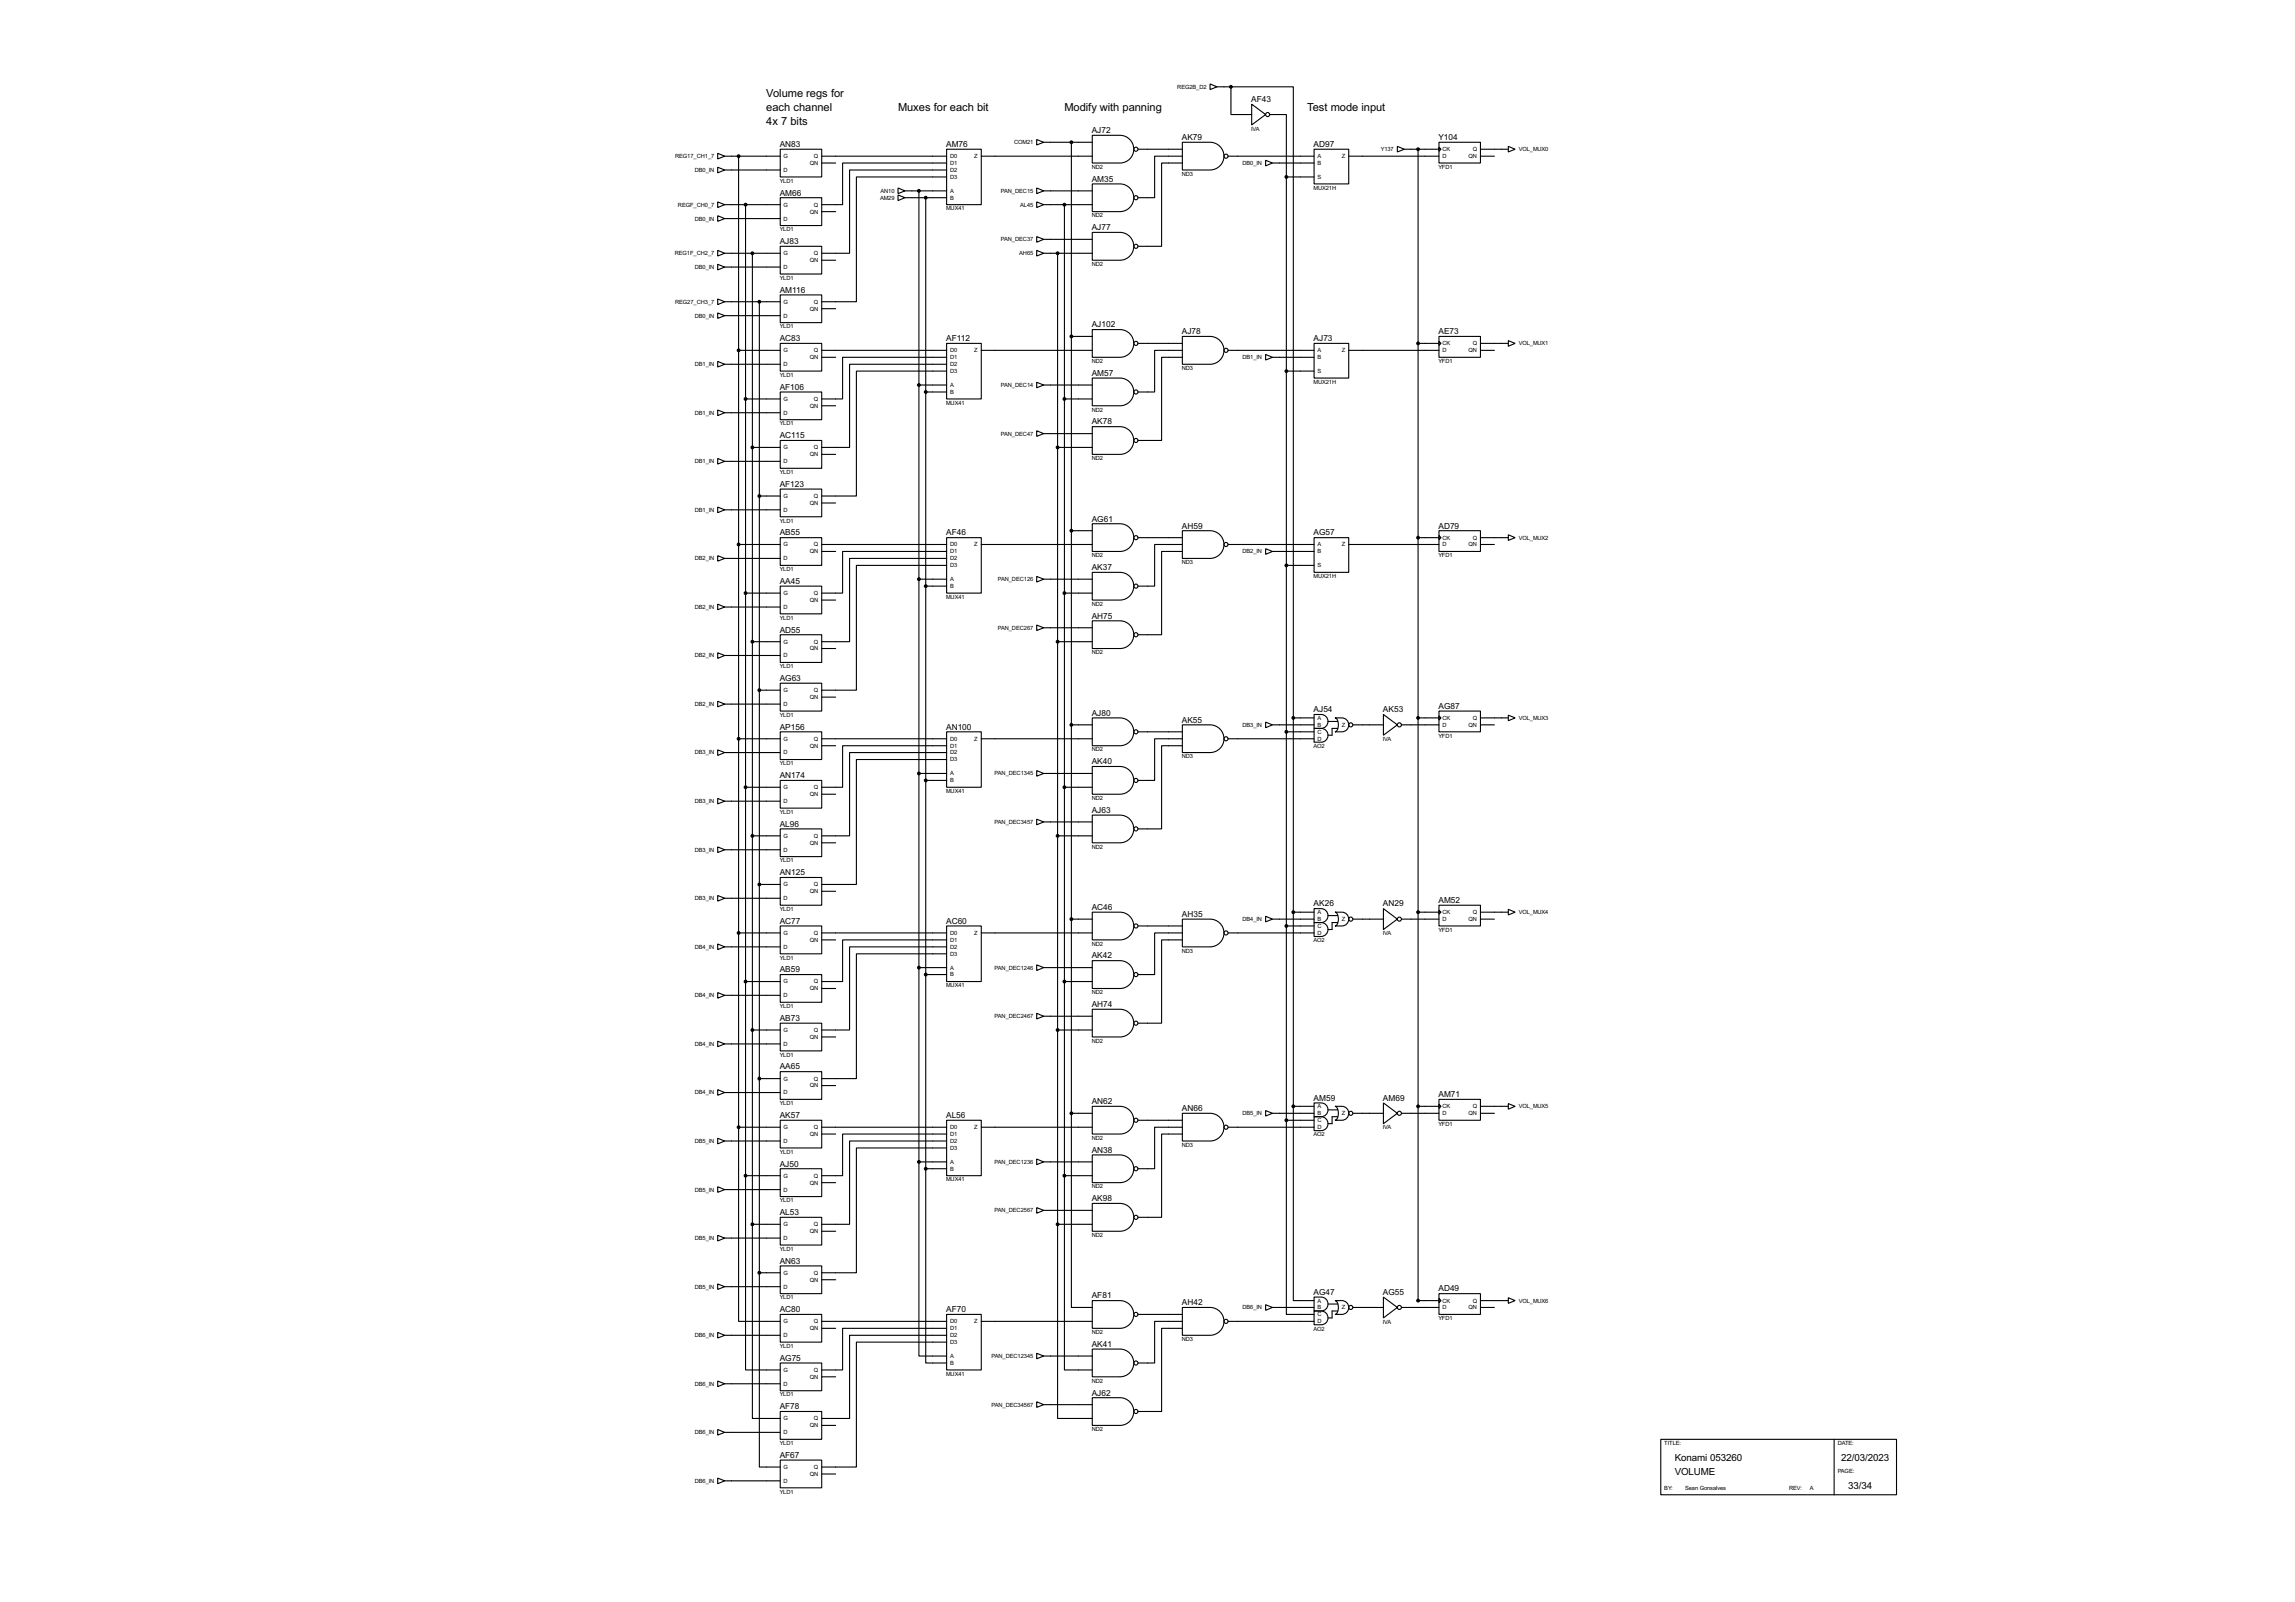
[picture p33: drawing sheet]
<svg xmlns="http://www.w3.org/2000/svg" width="841mm" height="587mm" viewBox="0 0 841 587" stroke-linecap="round" stroke-linejoin="round" font-family="sans-serif">
<defs><g id="words">
<g font-size="4.6">
<text x="280.7" y="35.4">Volume regs for</text>
<text x="280.7" y="40.5">each channel</text>
<text x="329" y="40.5">Muxes for each bit</text>
<text x="389.9" y="40.5">Modify with panning</text>
<text x="478.8" y="40.5">Test mode input</text>
<text x="280.7" y="45.6">4x 7 bits</text>
</g>
<g font-size="4">
<text x="613.5" y="535.2">Konami 053260</text>
<text x="674.4" y="535.2">22/03/2023</text>
<text x="613.5" y="540.3">VOLUME</text>
<text x="677" y="545.4">33/34</text>
</g>
<g font-size="3.4">
<text x="458.3" y="37.4">AF43</text>
<text x="285.6" y="53.8">AN83</text>
<text x="346.6" y="53.8">AM76</text>
<text x="399.9" y="48.7">AJ72</text>
<text x="432.9" y="51.3">AK79</text>
<text x="481.2" y="53.8">AD97</text>
<text x="526.9" y="51.3">Y104</text>
<text x="285.6" y="71.6">AM66</text>
<text x="399.9" y="66.5">AM35</text>
<text x="285.6" y="89.4">AJ83</text>
<text x="399.9" y="84.3">AJ77</text>
<text x="285.6" y="107.2">AM116</text>
<text x="399.9" y="119.9">AJ102</text>
<text x="285.6" y="124.9">AC83</text>
<text x="346.6" y="124.9">AF112</text>
<text x="432.9" y="122.4">AJ78</text>
<text x="481.2" y="124.9">AJ73</text>
<text x="526.9" y="122.4">AE73</text>
<text x="399.9" y="137.6">AM57</text>
<text x="285.6" y="142.8">AF106</text>
<text x="399.9" y="155.5">AK78</text>
<text x="285.6" y="160.5">AC115</text>
<text x="285.6" y="178.3">AF123</text>
<text x="399.9" y="191">AG61</text>
<text x="285.6" y="196.1">AB55</text>
<text x="346.6" y="196.1">AF46</text>
<text x="432.9" y="193.6">AH59</text>
<text x="481.2" y="196.1">AG57</text>
<text x="526.9" y="193.6">AD79</text>
<text x="399.9" y="208.8">AK37</text>
<text x="285.6" y="213.8">AA45</text>
<text x="399.9" y="226.6">AH75</text>
<text x="285.6" y="231.7">AD55</text>
<text x="285.6" y="249.4">AG63</text>
<text x="399.9" y="262.1">AJ80</text>
<text x="481.2" y="260.9">AJ54</text>
<text x="506.6" y="260.9">AK53</text>
<text x="526.9" y="259.6">AG87</text>
<text x="285.6" y="267.2">AP156</text>
<text x="346.6" y="267.2">AN100</text>
<text x="432.9" y="264.7">AK55</text>
<text x="399.9" y="279.9">AK40</text>
<text x="285.6" y="285">AN174</text>
<text x="399.9" y="297.7">AJ63</text>
<text x="285.6" y="302.8">AL96</text>
<text x="285.6" y="320.6">AN125</text>
<text x="399.9" y="333.3">AC46</text>
<text x="432.9" y="335.8">AH35</text>
<text x="481.2" y="332">AK26</text>
<text x="506.6" y="332">AN29</text>
<text x="526.9" y="330.7">AM52</text>
<text x="285.6" y="338.3">AC77</text>
<text x="346.6" y="338.3">AC60</text>
<text x="399.9" y="351">AK42</text>
<text x="285.6" y="356.1">AB59</text>
<text x="399.9" y="368.8">AH74</text>
<text x="285.6" y="373.9">AB73</text>
<text x="285.6" y="391.7">AA65</text>
<text x="526.9" y="401.8">AM71</text>
<text x="399.9" y="404.4">AN62</text>
<text x="432.9" y="406.9">AN66</text>
<text x="481.2" y="403.1">AM59</text>
<text x="506.6" y="403.1">AM69</text>
<text x="285.6" y="409.5">AK57</text>
<text x="346.6" y="409.5">AL56</text>
<text x="399.9" y="422.2">AN38</text>
<text x="285.6" y="427.2">AJ50</text>
<text x="399.9" y="439.9">AK98</text>
<text x="285.6" y="445">AL53</text>
<text x="285.6" y="462.8">AN63</text>
<text x="526.9" y="473">AD49</text>
<text x="399.9" y="475.5">AF81</text>
<text x="432.9" y="478">AH42</text>
<text x="481.2" y="474.2">AG47</text>
<text x="506.6" y="474.2">AG55</text>
<text x="285.6" y="480.6">AC80</text>
<text x="346.6" y="480.6">AF70</text>
<text x="399.9" y="493.3">AK41</text>
<text x="285.6" y="498.4">AG75</text>
<text x="399.9" y="511.1">AJ62</text>
<text x="285.6" y="516.1">AF78</text>
<text x="285.6" y="533.9">AF67</text>
</g>
<g font-size="2.4">
<text x="431.3" y="32.5">REG2B_D2</text>
<text x="458.3" y="47.9">IVA</text>
<text x="371.5" y="52.8">COM21</text>
<text x="247.3" y="57.9">REG17_CH1_7</text>
<text x="287.1" y="57.9">G</text>
<text x="298.2" y="57.9">Q</text>
<text x="348" y="57.9">D0</text>
<text x="356.9" y="57.9">Z</text>
<text x="482.7" y="57.9">A</text>
<text x="491.6" y="57.9">Z</text>
<text x="505.8" y="55.4">Y137</text>
<text x="528.4" y="57.9">D</text>
<text x="528.4" y="55.4">CK</text>
<text x="538" y="57.9">QN</text>
<text x="539.5" y="55.4">Q</text>
<text x="556.3" y="55.4">VOL_MUX0</text>
<text x="254.5" y="62.9">DB0_IN</text>
<text x="287.1" y="62.9">D</text>
<text x="296.7" y="60.4">QN</text>
<text x="348" y="60.4">D1</text>
<text x="348" y="62.9">D2</text>
<text x="348" y="65.5">D3</text>
<text x="399.9" y="61.8">ND2</text>
<text x="432.9" y="64.3">ND3</text>
<text x="455.2" y="60.4">DB0_IN</text>
<text x="482.7" y="65.5">S</text>
<text x="482.7" y="60.4">B</text>
<text x="526.9" y="61.8">YFD1</text>
<text x="285.6" y="66.9">YLD1</text>
<text x="322.6" y="70.6">AN10</text>
<text x="348" y="70.6">A</text>
<text x="366.7" y="70.6">PAN_DEC15</text>
<text x="481.2" y="69.5">MUX21H</text>
<text x="248.4" y="75.6">REGF_CH0_7</text>
<text x="287.1" y="75.6">G</text>
<text x="298.2" y="75.6">Q</text>
<text x="322.4" y="73.1">AM29</text>
<text x="346.6" y="77">MUX41</text>
<text x="348" y="73.1">B</text>
<text x="373.7" y="75.6">AL45</text>
<text x="254.5" y="80.8">DB0_IN</text>
<text x="287.1" y="80.8">D</text>
<text x="296.7" y="78.2">QN</text>
<text x="399.9" y="79.6">ND2</text>
<text x="285.6" y="84.7">YLD1</text>
<text x="366.7" y="88.3">PAN_DEC37</text>
<text x="247.2" y="93.5">REG1F_CH2_7</text>
<text x="287.1" y="93.5">G</text>
<text x="296.7" y="96">QN</text>
<text x="298.2" y="93.5">Q</text>
<text x="373.4" y="93.5">AH65</text>
<text x="254.5" y="98.5">DB0_IN</text>
<text x="287.1" y="98.5">D</text>
<text x="399.9" y="97.4">ND2</text>
<text x="285.6" y="102.4">YLD1</text>
<text x="247.3" y="111.2">REG27_CH3_7</text>
<text x="287.1" y="111.2">G</text>
<text x="296.7" y="113.7">QN</text>
<text x="298.2" y="111.2">Q</text>
<text x="254.5" y="116.3">DB0_IN</text>
<text x="287.1" y="116.3">D</text>
<text x="285.6" y="120.3">YLD1</text>
<text x="287.1" y="129">G</text>
<text x="296.7" y="131.6">QN</text>
<text x="298.2" y="129">Q</text>
<text x="348" y="129">D0</text>
<text x="348" y="131.6">D1</text>
<text x="356.9" y="129">Z</text>
<text x="455.2" y="131.6">DB1_IN</text>
<text x="482.7" y="129">A</text>
<text x="482.7" y="131.6">B</text>
<text x="491.6" y="129">Z</text>
<text x="528.4" y="129">D</text>
<text x="528.4" y="126.4">CK</text>
<text x="538" y="129">QN</text>
<text x="539.5" y="126.4">Q</text>
<text x="556.3" y="126.4">VOL_MUX1</text>
<text x="254.5" y="134.1">DB1_IN</text>
<text x="287.1" y="134.1">D</text>
<text x="348" y="134.1">D2</text>
<text x="348" y="136.6">D3</text>
<text x="399.9" y="133">ND2</text>
<text x="432.9" y="135.5">ND3</text>
<text x="482.7" y="136.6">S</text>
<text x="526.9" y="133">YFD1</text>
<text x="285.6" y="138">YLD1</text>
<text x="348" y="141.7">A</text>
<text x="366.7" y="141.7">PAN_DEC14</text>
<text x="481.2" y="140.5">MUX21H</text>
<text x="287.1" y="146.8">G</text>
<text x="296.7" y="149.3">QN</text>
<text x="298.2" y="146.8">Q</text>
<text x="346.6" y="148.2">MUX41</text>
<text x="348" y="144.3">B</text>
<text x="254.5" y="151.8">DB1_IN</text>
<text x="285.6" y="155.8">YLD1</text>
<text x="287.1" y="151.8">D</text>
<text x="399.9" y="150.7">ND2</text>
<text x="366.7" y="159.5">PAN_DEC47</text>
<text x="287.1" y="164.5">G</text>
<text x="296.7" y="167.1">QN</text>
<text x="298.2" y="164.5">Q</text>
<text x="254.5" y="169.7">DB1_IN</text>
<text x="285.6" y="173.6">YLD1</text>
<text x="287.1" y="169.7">D</text>
<text x="399.9" y="168.5">ND2</text>
<text x="287.1" y="182.4">G</text>
<text x="296.7" y="184.9">QN</text>
<text x="298.2" y="182.4">Q</text>
<text x="254.5" y="187.4">DB1_IN</text>
<text x="285.6" y="191.3">YLD1</text>
<text x="287.1" y="187.4">D</text>
<text x="528.4" y="197.6">CK</text>
<text x="539.5" y="197.6">Q</text>
<text x="556.3" y="197.6">VOL_MUX2</text>
<text x="287.1" y="200.1">G</text>
<text x="296.7" y="202.6">QN</text>
<text x="298.2" y="200.1">Q</text>
<text x="348" y="200.1">D0</text>
<text x="348" y="202.6">D1</text>
<text x="356.9" y="200.1">Z</text>
<text x="455.2" y="202.6">DB2_IN</text>
<text x="482.7" y="200.1">A</text>
<text x="482.7" y="202.6">B</text>
<text x="491.6" y="200.1">Z</text>
<text x="528.4" y="200.1">D</text>
<text x="538" y="200.1">QN</text>
<text x="254.5" y="205.2">DB2_IN</text>
<text x="285.6" y="209.2">YLD1</text>
<text x="287.1" y="205.2">D</text>
<text x="348" y="205.2">D2</text>
<text x="348" y="207.8">D3</text>
<text x="399.9" y="204">ND2</text>
<text x="432.9" y="206.6">ND3</text>
<text x="482.7" y="207.8">S</text>
<text x="526.9" y="204">YFD1</text>
<text x="348" y="212.8">A</text>
<text x="348" y="215.3">B</text>
<text x="365.5" y="212.8">PAN_DEC126</text>
<text x="481.2" y="211.7">MUX21H</text>
<text x="287.1" y="217.9">G</text>
<text x="296.7" y="220.5">QN</text>
<text x="298.2" y="217.9">Q</text>
<text x="346.6" y="219.3">MUX41</text>
<text x="399.9" y="221.9">ND2</text>
<text x="254.5" y="223">DB2_IN</text>
<text x="285.6" y="226.9">YLD1</text>
<text x="287.1" y="223">D</text>
<text x="365.5" y="230.6">PAN_DEC267</text>
<text x="287.1" y="235.7">G</text>
<text x="296.7" y="238.2">QN</text>
<text x="298.2" y="235.7">Q</text>
<text x="399.9" y="239.6">ND2</text>
<text x="254.5" y="240.8">DB2_IN</text>
<text x="285.6" y="244.7">YLD1</text>
<text x="287.1" y="240.8">D</text>
<text x="287.1" y="253.5">G</text>
<text x="296.7" y="256">QN</text>
<text x="298.2" y="253.5">Q</text>
<text x="254.5" y="258.6">DB2_IN</text>
<text x="285.6" y="262.5">YLD1</text>
<text x="287.1" y="258.6">D</text>
<text x="482.7" y="263.6">A</text>
<text x="528.4" y="263.6">CK</text>
<text x="539.5" y="263.6">Q</text>
<text x="556.3" y="263.6">VOL_MUX3</text>
<text x="455.2" y="266.2">DB3_IN</text>
<text x="482.7" y="268.7">C</text>
<text x="482.7" y="266.2">B</text>
<text x="491.6" y="266.2">Z</text>
<text x="528.4" y="266.2">D</text>
<text x="538" y="266.2">QN</text>
<text x="287.1" y="271.3">G</text>
<text x="296.7" y="273.8">QN</text>
<text x="298.2" y="271.3">Q</text>
<text x="348" y="271.3">D0</text>
<text x="348" y="273.8">D1</text>
<text x="356.9" y="271.3">Z</text>
<text x="399.9" y="275.2">ND2</text>
<text x="481.2" y="273.9">AO2</text>
<text x="482.7" y="271.3">D</text>
<text x="506.6" y="271.4">IVA</text>
<text x="526.9" y="270.1">YFD1</text>
<text x="254.5" y="276.3">DB3_IN</text>
<text x="285.6" y="280.3">YLD1</text>
<text x="287.1" y="276.3">D</text>
<text x="348" y="276.3">D2</text>
<text x="348" y="278.9">D3</text>
<text x="432.9" y="277.7">ND3</text>
<text x="348" y="284">A</text>
<text x="348" y="286.5">B</text>
<text x="364.4" y="284">PAN_DEC1345</text>
<text x="287.1" y="289">G</text>
<text x="296.7" y="291.6">QN</text>
<text x="298.2" y="289">Q</text>
<text x="346.6" y="290.4">MUX41</text>
<text x="399.9" y="293">ND2</text>
<text x="254.5" y="294.1">DB3_IN</text>
<text x="285.6" y="298.1">YLD1</text>
<text x="287.1" y="294.1">D</text>
<text x="364.4" y="301.7">PAN_DEC3457</text>
<text x="254.5" y="311.9">DB3_IN</text>
<text x="287.1" y="311.9">D</text>
<text x="287.1" y="306.8">G</text>
<text x="296.7" y="309.4">QN</text>
<text x="298.2" y="306.8">Q</text>
<text x="399.9" y="310.8">ND2</text>
<text x="285.6" y="315.8">YLD1</text>
<text x="254.5" y="329.7">DB3_IN</text>
<text x="287.1" y="329.7">D</text>
<text x="287.1" y="324.6">G</text>
<text x="296.7" y="327.1">QN</text>
<text x="298.2" y="324.6">Q</text>
<text x="285.6" y="333.6">YLD1</text>
<text x="482.7" y="334.8">A</text>
<text x="528.4" y="334.8">CK</text>
<text x="539.5" y="334.8">Q</text>
<text x="556.3" y="334.8">VOL_MUX4</text>
<text x="455.2" y="337.3">DB4_IN</text>
<text x="482.7" y="339.8">C</text>
<text x="482.7" y="337.3">B</text>
<text x="491.6" y="337.3">Z</text>
<text x="526.9" y="341.2">YFD1</text>
<text x="528.4" y="337.3">D</text>
<text x="538" y="337.3">QN</text>
<text x="254.5" y="347.5">DB4_IN</text>
<text x="287.1" y="347.5">D</text>
<text x="287.1" y="342.4">G</text>
<text x="296.7" y="344.9">QN</text>
<text x="298.2" y="342.4">Q</text>
<text x="348" y="342.4">D0</text>
<text x="348" y="344.9">D1</text>
<text x="348" y="347.5">D2</text>
<text x="356.9" y="342.4">Z</text>
<text x="399.9" y="346.3">ND2</text>
<text x="481.2" y="345.1">AO2</text>
<text x="482.7" y="342.4">D</text>
<text x="506.6" y="342.5">IVA</text>
<text x="285.6" y="351.4">YLD1</text>
<text x="348" y="350">D3</text>
<text x="432.9" y="348.9">ND3</text>
<text x="348" y="355.1">A</text>
<text x="348" y="357.6">B</text>
<text x="364.4" y="355.1">PAN_DEC1246</text>
<text x="254.5" y="365.2">DB4_IN</text>
<text x="287.1" y="365.2">D</text>
<text x="287.1" y="360.2">G</text>
<text x="296.7" y="362.7">QN</text>
<text x="298.2" y="360.2">Q</text>
<text x="346.6" y="361.6">MUX41</text>
<text x="399.9" y="364.1">ND2</text>
<text x="285.6" y="369.2">YLD1</text>
<text x="287.1" y="377.9">G</text>
<text x="298.2" y="377.9">Q</text>
<text x="364.4" y="372.9">PAN_DEC2467</text>
<text x="254.5" y="383">DB4_IN</text>
<text x="287.1" y="383">D</text>
<text x="296.7" y="380.5">QN</text>
<text x="399.9" y="381.9">ND2</text>
<text x="285.6" y="387">YLD1</text>
<text x="287.1" y="395.7">G</text>
<text x="298.2" y="395.7">Q</text>
<text x="254.5" y="400.8">DB4_IN</text>
<text x="287.1" y="400.8">D</text>
<text x="296.7" y="398.3">QN</text>
<text x="285.6" y="404.7">YLD1</text>
<text x="482.7" y="405.9">A</text>
<text x="528.4" y="405.9">CK</text>
<text x="539.5" y="405.9">Q</text>
<text x="556.3" y="405.9">VOL_MUX5</text>
<text x="287.1" y="413.5">G</text>
<text x="298.2" y="413.5">Q</text>
<text x="348" y="413.5">D0</text>
<text x="356.9" y="413.5">Z</text>
<text x="455.2" y="408.4">DB5_IN</text>
<text x="482.7" y="411">C</text>
<text x="482.7" y="413.5">D</text>
<text x="482.7" y="408.4">B</text>
<text x="491.6" y="408.4">Z</text>
<text x="506.6" y="413.6">IVA</text>
<text x="526.9" y="412.4">YFD1</text>
<text x="528.4" y="408.4">D</text>
<text x="538" y="408.4">QN</text>
<text x="254.5" y="418.6">DB5_IN</text>
<text x="287.1" y="418.6">D</text>
<text x="296.7" y="416">QN</text>
<text x="348" y="416">D1</text>
<text x="348" y="418.6">D2</text>
<text x="399.9" y="417.4">ND2</text>
<text x="432.9" y="420">ND3</text>
<text x="481.2" y="416.2">AO2</text>
<text x="285.6" y="422.5">YLD1</text>
<text x="348" y="421.1">D3</text>
<text x="287.1" y="431.3">G</text>
<text x="298.2" y="431.3">Q</text>
<text x="348" y="426.2">A</text>
<text x="348" y="428.7">B</text>
<text x="364.4" y="426.2">PAN_DEC1236</text>
<text x="254.5" y="436.4">DB5_IN</text>
<text x="287.1" y="436.4">D</text>
<text x="296.7" y="433.8">QN</text>
<text x="346.6" y="432.7">MUX41</text>
<text x="399.9" y="435.2">ND2</text>
<text x="285.6" y="440.3">YLD1</text>
<text x="364.4" y="444">PAN_DEC2567</text>
<text x="287.1" y="449.1">G</text>
<text x="298.2" y="449.1">Q</text>
<text x="254.5" y="454.1">DB5_IN</text>
<text x="287.1" y="454.1">D</text>
<text x="296.7" y="451.6">QN</text>
<text x="399.9" y="453">ND2</text>
<text x="285.6" y="458.1">YLD1</text>
<text x="287.1" y="466.8">G</text>
<text x="298.2" y="466.8">Q</text>
<text x="254.5" y="471.9">DB5_IN</text>
<text x="287.1" y="471.9">D</text>
<text x="296.7" y="469.4">QN</text>
<text x="285.6" y="475.9">YLD1</text>
<text x="455.2" y="479.5">DB6_IN</text>
<text x="482.7" y="477">A</text>
<text x="482.7" y="479.5">B</text>
<text x="491.6" y="479.5">Z</text>
<text x="528.4" y="479.5">D</text>
<text x="528.4" y="477">CK</text>
<text x="538" y="479.5">QN</text>
<text x="539.5" y="477">Q</text>
<text x="556.3" y="477">VOL_MUX6</text>
<text x="287.1" y="484.6">G</text>
<text x="298.2" y="484.6">Q</text>
<text x="348" y="484.6">D0</text>
<text x="356.9" y="484.6">Z</text>
<text x="482.7" y="482.1">C</text>
<text x="482.7" y="484.6">D</text>
<text x="506.6" y="484.8">IVA</text>
<text x="526.9" y="483.5">YFD1</text>
<text x="254.5" y="489.7">DB6_IN</text>
<text x="287.1" y="489.7">D</text>
<text x="296.7" y="487.2">QN</text>
<text x="348" y="487.2">D1</text>
<text x="348" y="489.7">D2</text>
<text x="399.9" y="488.6">ND2</text>
<text x="432.9" y="491.1">ND3</text>
<text x="481.2" y="487.3">AO2</text>
<text x="285.6" y="493.6">YLD1</text>
<text x="348" y="497.3">A</text>
<text x="348" y="492.2">D3</text>
<text x="363.2" y="497.3">PAN_DEC12345</text>
<text x="287.1" y="502.4">G</text>
<text x="298.2" y="502.4">Q</text>
<text x="346.6" y="503.8">MUX41</text>
<text x="348" y="499.9">B</text>
<text x="254.5" y="507.5">DB6_IN</text>
<text x="287.1" y="507.5">D</text>
<text x="296.7" y="504.9">QN</text>
<text x="399.9" y="506.3">ND2</text>
<text x="285.6" y="511.4">YLD1</text>
<text x="363.2" y="515.1">PAN_DEC34567</text>
<text x="287.1" y="520.2">G</text>
<text x="298.2" y="520.2">Q</text>
<text x="254.5" y="525.3">DB6_IN</text>
<text x="287.1" y="525.3">D</text>
<text x="296.7" y="522.7">QN</text>
<text x="399.9" y="524.1">ND2</text>
<text x="285.6" y="529.2">YLD1</text>
<text x="609.7" y="529.2">TITLE:</text>
<text x="673.2" y="529.2">DATE:</text>
<text x="287.1" y="538">G</text>
<text x="298.2" y="538">Q</text>
<text x="673.2" y="539.4">PAGE:</text>
<text x="254.5" y="543">DB6_IN</text>
<text x="287.1" y="543">D</text>
<text x="296.7" y="540.5">QN</text>
<text x="609.7" y="545.8">BY:</text>
<text x="617.3" y="545.8">Sean Gonsalves</text>
<text x="655.4" y="545.8">REV:</text>
<text x="663" y="545.8">A</text>
<text x="285.6" y="547">YLD1</text>
</g>
</g></defs>
<g fill="none" stroke="#000" stroke-width=".4">
<path d="M443.3 30.8l2.5 1-2.5 1zM445.8 31.8h5.1M450.9 31.8v10.2h7.6M450.9 31.8h22.9v231.1M458.5 38.2l5.1 3.8-5.1 3.8zM262.9 56.2l2.6 1-2.6 1zM265.5 57.2h20.3M270.6 57.2v355.6M285.8 54.7h15.2v10.1h-15.2zM301 57.2h45.8M301 59.7h5.1M346.8 54.7h12.7v20.3h-12.7z"/>
<path d="M346.8 59.7h-38.1v15.3h-7.7M359.5 57.2h40.6M379.8 51.1l2.5 1-2.5 1zM382.3 52.1h17.8M392.5 52.1v355.6M400.1 49.6h10.2a5.1 5.1 0 0 1 5 5 5.1 5.1 0 0 1-5 5.1h-10.2zM416.9 54.7h16.2M433.1 52.1h10.2a5.1 5.1 0 0 1 5.1 5.1 5.1 5.1 0 0 1-5.1 5.1h-10.2zM433.1 57.2h-10.1v15.2h-6.1M433.1 59.7h-7.6v30.5h-8.6M449.9 57.2h31.5M463.6 58.7l2.5 1-2.5 1.1z"/>
<path d="M465.1 42h6.1v22.8M466.1 59.7h15.3M481.4 54.7h12.7v12.7h-12.7zM494.1 57.2h33M511.9 53.6l2.5 1.1-2.5 1zM514.4 54.7h12.7M519.5 54.7v421.6h7.6M527.1 52.1h15.2v7.6h-15.2zM527.1 53.9l.8 .8-.8 .7zM542.3 57.2h5.1M542.3 54.7h10.2M552.5 53.6l2.5 1.1-2.5 1z"/>
<path d="M262.9 61.3l2.6 1-2.6 1zM262.9 79l2.6 1.1-2.6 1zM262.9 74l2.6 1-2.6 1zM265.5 62.3h20.3M265.5 75h20.3M273.1 75v355.6M285.8 72.4h15.2v10.2h-15.2zM301 77.5h5.1M329 68.9l2.5 1-2.5 1zM329 71.4l2.5 1-2.5 1.1zM331.5 69.9h15.3M331.5 72.4h15.3"/>
<path d="M336.6 69.9v355.6M339.1 72.4v355.6M346.8 64.8h-33.1v45.7h-12.7M346.8 62.3h-35.6v30.5h-10.2M379.8 74l2.5 1-2.5 1zM379.8 68.9l2.5 1-2.5 1zM382.3 75h17.8M382.3 69.9h17.8M389.9 75v355.6M400.1 67.4h10.2a5.1 5.1 0 0 1 5 5 5.1 5.1 0 0 1-5 5.1h-10.2zM471.2 64.8h10.2M471.2 64.8v345.5"/>
<path d="M262.9 96.8l2.6 1-2.6 1.1zM262.9 91.7l2.6 1.1-2.6 1zM265.5 97.8h20.3M265.5 80.1h20.3M265.5 92.8h20.3M275.6 92.8v355.6M285.8 90.2h15.2v10.2h-15.2zM301 95.3h5.1M379.8 91.7l2.5 1.1-2.5 1zM379.8 86.7l2.5 1-2.5 1zM382.3 92.8h17.8M382.3 87.7h17.8"/>
<path d="M387.4 92.8v355.6M400.1 85.1h10.2a5.1 5.1 0 0 1 5 5.1 5.1 5.1 0 0 1-5 5.1h-10.2zM262.9 114.6l2.6 1-2.6 1zM262.9 109.5l2.6 1-2.6 1.1zM265.5 115.6h20.3M265.5 110.5h20.3M278.2 110.5v355.6M285.8 108h15.2v10.2h-15.2zM301 113.1h5.1M262.9 132.4l2.6 1-2.6 1zM265.5 133.4h20.3M270.6 128.3h15.2"/>
<path d="M285.8 125.8h15.2v10.1h-15.2zM301 128.3h45.8M301 130.9h5.1M346.8 125.8h12.7v20.3h-12.7zM346.8 133.4h-35.6v30.5h-10.2M346.8 135.9h-33.1v45.8h-12.7M346.8 130.9h-38.1v15.2h-7.7M359.5 128.3h40.6M392.5 123.2h7.6M400.1 120.7h10.2a5.1 5.1 0 0 1 5 5.1 5.1 5.1 0 0 1-5 5.1h-10.2zM400.1 138.5h10.2a5.1 5.1 0 0 1 5 5 5.1 5.1 0 0 1-5 5.1h-10.2zM416.9 125.8h16.2"/>
<path d="M433.1 123.2h10.2a5.1 5.1 0 0 1 5.1 5.1 5.1 5.1 0 0 1-5.1 5.1h-10.2zM433.1 130.9h-7.6v30.4h-8.6M433.1 128.3h-10.1v15.3h-6.1M449.9 128.3h31.5M463.6 129.8l2.5 1.1-2.5 1zM466.1 130.9h15.3M471.2 135.9h10.2M481.4 125.8h12.7v12.7h-12.7zM494.1 128.3h33M519.5 125.8h7.6M527.1 123.2h15.2v7.7h-15.2zM527.1 125l.8 .8-.8 .7z"/>
<path d="M542.3 128.3h5.1M542.3 125.8h10.2M552.5 124.8l2.5 1-2.5 1zM262.9 150.2l2.6 1-2.6 1zM265.5 151.2h20.3M273.1 146.1h12.7M285.8 143.6h15.2v10.1h-15.2zM301 148.6h5.1M336.6 141h10.2M339.1 143.6h7.7M379.8 157.8l2.5 1-2.5 1zM379.8 140l2.5 1-2.5 1z"/>
<path d="M382.3 158.8h17.8M382.3 141h17.8M389.9 146.1h10.2M400.1 156.3h10.2a5.1 5.1 0 0 1 5 5 5.1 5.1 0 0 1-5 5.1h-10.2zM262.9 167.9l2.6 1.1-2.6 1zM265.5 169h20.3M275.6 163.9h10.2M285.8 161.3h15.2v10.2h-15.2zM285.8 179.1h15.2v10.2h-15.2zM301 166.4h5.1M387.4 163.9h12.7M262.9 185.7l2.6 1-2.6 1.1z"/>
<path d="M265.5 186.7h20.3M270.6 199.4h15.2M278.2 181.7h7.6M285.8 196.9h15.2v10.2h-15.2zM301 199.4h45.8M301 184.2h5.1M346.8 196.9h12.7v20.3h-12.7zM359.5 199.4h40.6M392.5 194.4h7.6M400.1 191.8h10.2a5.1 5.1 0 0 1 5 5.1 5.1 5.1 0 0 1-5 5.1h-10.2zM416.9 196.9h16.2M433.1 194.4h10.2a5.1 5.1 0 0 1 5.1 5 5.1 5.1 0 0 1-5.1 5.1h-10.2z"/>
<path d="M433.1 199.4h-10.1v15.3h-6.1M449.9 199.4h31.5M481.4 196.9h12.7v12.7h-12.7zM494.1 199.4h33M519.5 196.9h7.6M527.1 194.4h15.2v7.6h-15.2zM527.1 196.1l.8 .8-.8 .8zM542.3 199.4h5.1M542.3 196.9h10.2M552.5 195.9l2.5 1-2.5 1zM262.9 203.5l2.6 1-2.6 1zM265.5 204.5h20.3"/>
<path d="M273.1 217.2h12.7M285.8 214.7h15.2v10.1h-15.2zM301 202h5.1M301 219.8h5.1M336.6 212.1h10.2M339.1 214.7h7.7M346.8 202h-38.1v15.2h-7.7M346.8 204.5h-35.6v30.5h-10.2M346.8 207.1h-33.1v45.7h-12.7M379.8 211.1l2.5 1-2.5 1.1zM382.3 212.1h17.8M389.9 217.2h10.2"/>
<path d="M400.1 209.6h10.2a5.1 5.1 0 0 1 5 5.1 5.1 5.1 0 0 1-5 5.1h-10.2zM433.1 202h-7.6v30.5h-8.6M463.6 201l2.5 1-2.5 1zM466.1 202h15.3M471.2 207.1h10.2M262.9 221.3l2.6 1-2.6 1zM262.9 239.1l2.6 1-2.6 1zM265.5 222.3h20.3M275.6 235h10.2M285.8 232.5h15.2v10.1h-15.2zM301 237.5h5.1M379.8 228.9l2.5 1-2.5 1z"/>
<path d="M382.3 229.9h17.8M387.4 235h12.7M400.1 227.4h10.2a5.1 5.1 0 0 1 5 5 5.1 5.1 0 0 1-5 5.1h-10.2zM262.9 256.8l2.6 1.1-2.6 1zM265.5 240.1h20.3M265.5 257.9h20.3M278.2 252.8h7.6M285.8 250.2h15.2v10.2h-15.2zM301 255.3h5.1M262.9 274.6l2.6 1-2.6 1.1zM265.5 275.6h20.3M270.6 270.6h15.2"/>
<path d="M285.8 268h15.2v10.2h-15.2zM301 270.6h45.8M301 273.1h5.1M346.8 268h12.7v20.3h-12.7zM346.8 278.2h-33.1v45.7h-12.7M346.8 273.1h-38.1v15.2h-7.7M346.8 275.6h-35.6v30.5h-10.2M359.5 270.6h40.6M392.5 265.5h7.6M400.1 262.9h10.2a5.1 5.1 0 0 1 5 5.1 5.1 5.1 0 0 1-5 5.1h-10.2zM416.9 268h16.2M433.1 265.5h10.2a5.1 5.1 0 0 1 5.1 5 5.1 5.1 0 0 1-5.1 5.1h-10.2z"/>
<path d="M433.1 273.1h-7.6v30.5h-8.6M433.1 270.6h-10.1v15.2h-6.1M449.9 270.6h31.5M463.6 264.5l2.5 1-2.5 1zM466.1 265.5h15.3M471.2 268h10.2M473.8 262.9h7.6M473.8 262.9v142.3M481.4 261.7a5.1 5.1 0 0 1 4.1 .5 2.57 2.57 0 0 1 .8 2.8 2.57 2.57 0 0 1-2.4 1.8h-2.5zM481.4 266.8a5.2 5.2 0 0 1 4.1 .5 2.54 2.54 0 0 1 .8 2.8 2.54 2.54 0 0 1-2.4 1.7h-2.5zM486.5 264.2h3.5M489 262.9a5 5 0 0 1 4.1 .6 2.55 2.55 0 0 1 .8 2.8 2.55 2.55 0 0 1-2.4 1.7h-2.5a3.2 3.2 0 0 0 .9-4.3z"/>
<path d="M490 266.8h-2v2.5h-1.5M495.6 265.5h11.2M506.8 261.7l5.1 3.8-5.1 3.8zM513.4 265.5h13.7M519.5 262.9h7.6M527.1 260.4h15.2v7.6h-15.2zM527.1 262.2l.8 .7-.8 .8zM542.3 265.5h5.1M542.3 262.9h10.2M552.5 261.9l2.5 1-2.5 1.1zM262.9 292.4l2.6 1-2.6 1zM265.5 293.4h20.3"/>
<path d="M273.1 288.3h12.7M285.8 285.8h15.2v10.2h-15.2zM301 290.9h5.1M336.6 283.3h10.2M339.1 285.8h7.7M379.8 282.2l2.5 1.1-2.5 1zM382.3 283.3h17.8M389.9 288.3h10.2M400.1 298.5h10.2a5.1 5.1 0 0 1 5 5.1 5.1 5.1 0 0 1-5 5.1h-10.2zM400.1 280.7h10.2a5.1 5.1 0 0 1 5 5.1 5.1 5.1 0 0 1-5 5.1h-10.2zM262.9 310.2l2.6 1-2.6 1zM265.5 311.2h20.3"/>
<path d="M275.6 306.1h10.2M285.8 303.6h15.2v10.1h-15.2zM301 308.7h5.1M379.8 300l2.5 1-2.5 1.1zM382.3 301h17.8M387.4 306.1h12.7M262.9 328l2.6 1-2.6 1zM265.5 329h20.3M278.2 323.9h7.6M285.8 321.4h15.2v10.1h-15.2zM285.8 339.1h15.2v10.2h-15.2zM301 326.4h5.1"/>
<path d="M346.8 339.1h12.7v20.4h-12.7zM392.5 336.6h7.6M400.1 334.1h10.2a5.1 5.1 0 0 1 5 5 5.1 5.1 0 0 1-5 5.1h-10.2zM416.9 339.1h16.2M433.1 336.6h10.2a5.1 5.1 0 0 1 5.1 5.1 5.1 5.1 0 0 1-5.1 5.1h-10.2zM463.6 335.6l2.5 1-2.5 1zM466.1 336.6h15.3M471.2 339.1h10.2M473.8 334.1h7.6M481.4 332.8a5 5 0 0 1 4.1 .5 2.55 2.55 0 0 1 .8 2.9 2.55 2.55 0 0 1-2.4 1.7h-2.5zM481.4 337.9a5.1 5.1 0 0 1 4.1 .5 2.57 2.57 0 0 1 .8 2.8 2.57 2.57 0 0 1-2.4 1.8h-2.5zM486.5 335.3h3.5"/>
<path d="M489 334.1a5.1 5.1 0 0 1 4.1 .5 2.53 2.53 0 0 1 .8 2.8 2.53 2.53 0 0 1-2.4 1.7h-2.5a3.1 3.1 0 0 0 .9-4.3zM490 337.9h-2v2.5h-1.5M495.6 336.6h11.2M506.8 332.8l5.1 3.8-5.1 3.8zM513.4 336.6h13.7M519.5 334.1h7.6M527.1 331.5h15.2v7.6h-15.2zM527.1 333.3l.8 .8-.8 .7zM542.3 336.6h5.1M542.3 334.1h10.2M552.5 333l2.5 1.1-2.5 1zM262.9 345.7l2.6 1.1-2.6 1z"/>
<path d="M265.5 346.8h20.3M270.6 341.7h15.2M273.1 359.5h12.7M285.8 356.9h15.2v10.2h-15.2zM301 341.7h45.8M301 344.2h5.1M336.6 354.4h10.2M339.1 356.9h7.7M346.8 346.8h-35.6v30.4h-10.2M346.8 344.2h-38.1v15.3h-7.7M346.8 349.3h-33.1v45.7h-12.7M359.5 341.7h40.6"/>
<path d="M379.8 353.4l2.5 1-2.5 1zM382.3 354.4h17.8M389.9 359.5h10.2M400.1 351.8h10.2a5.1 5.1 0 0 1 5 5.1 5.1 5.1 0 0 1-5 5.1h-10.2zM433.1 344.2h-7.6v30.5h-8.6M433.1 341.7h-10.1v15.2h-6.1M449.9 341.7h31.5M262.9 363.5l2.6 1-2.6 1.1zM265.5 364.5h20.3M275.6 377.2h10.2M285.8 374.7h15.2v10.2h-15.2zM301 379.8h5.1"/>
<path d="M301 362h5.1M379.8 371.1l2.5 1.1-2.5 1zM382.3 372.2h17.8M387.4 377.2h12.7M400.1 369.6h10.2a5.1 5.1 0 0 1 5 5.1 5.1 5.1 0 0 1-5 5.1h-10.2zM262.9 381.3l2.6 1-2.6 1zM262.9 399.1l2.6 1-2.6 1zM265.5 382.3h20.3M278.2 395h7.6M285.8 392.5h15.2v10.1h-15.2zM301 397.6h5.1M262.9 416.9l2.6 1-2.6 1z"/>
<path d="M265.5 400.1h20.3M265.5 417.9h20.3M270.6 412.8v71.1h15.2M270.6 412.8h15.2M285.8 410.3h15.2v10.1h-15.2zM301 412.8h45.8M301 415.3h5.1M346.8 410.3h12.7v20.3h-12.7zM346.8 415.3h-38.1v15.3h-7.7M346.8 417.9h-35.6v30.5h-10.2M359.5 412.8h40.6M392.5 407.7v71.1h7.6"/>
<path d="M392.5 407.7h7.6M400.1 405.2h10.2a5.1 5.1 0 0 1 5 5 5.1 5.1 0 0 1-5 5.1h-10.2zM416.9 410.3h16.2M433.1 407.7h10.2a5.1 5.1 0 0 1 5.1 5.1 5.1 5.1 0 0 1-5.1 5.1h-10.2zM433.1 412.8h-10.1v15.2h-6.1M433.1 415.3h-7.6v30.5h-8.6M449.9 412.8h31.5M463.6 406.7l2.5 1-2.5 1zM466.1 407.7h15.3M471.2 410.3v71.1h10.2M471.2 410.3h10.2M473.8 405.2v71.1h7.6"/>
<path d="M473.8 405.2h7.6M481.4 403.9a5.1 5.1 0 0 1 4.1 .5 2.53 2.53 0 0 1 .8 2.9 2.53 2.53 0 0 1-2.4 1.7h-2.5zM481.4 409a5 5 0 0 1 4.1 .5 2.55 2.55 0 0 1 .8 2.9 2.55 2.55 0 0 1-2.4 1.7h-2.5zM486.5 406.5h3.5M489 405.2a5.1 5.1 0 0 1 4.1 .5 2.56 2.56 0 0 1 .8 2.8 2.56 2.56 0 0 1-2.4 1.8h-2.5a3.2 3.2 0 0 0 .9-4.4zM490 409h-2v2.5h-1.5M495.6 407.7h11.2M506.8 403.9l5.1 3.8-5.1 3.8zM513.4 407.7h13.7M519.5 405.2h7.6M527.1 402.6h15.2v7.7h-15.2zM527.1 404.4l.8 .8-.8 .7z"/>
<path d="M542.3 407.7h5.1M542.3 405.2h10.2M552.5 404.2l2.5 1-2.5 1zM262.9 434.6l2.6 1.1-2.6 1zM265.5 435.7h20.3M273.1 430.6v71.1h12.7M273.1 430.6h12.7M285.8 428h15.2v10.2h-15.2zM301 433.1h5.1M336.6 425.5v71.1h10.2M336.6 425.5h10.2M339.1 428v71.2h7.7"/>
<path d="M339.1 428h7.7M346.8 420.4h-33.1v45.7h-12.7M379.8 424.5l2.5 1-2.5 1zM382.3 425.5h17.8M389.9 430.6v71.1h10.2M389.9 430.6h10.2M400.1 423h10.2a5.1 5.1 0 0 1 5 5 5.1 5.1 0 0 1-5 5.1h-10.2zM262.9 452.4l2.6 1-2.6 1.1zM265.5 453.4h20.3M275.6 448.4v71.1h10.2M275.6 448.4h10.2M285.8 445.8h15.2v10.2h-15.2z"/>
<path d="M301 450.9h5.1M379.8 442.3l2.5 1-2.5 1zM382.3 443.3h17.8M387.4 448.4v71.1h12.7M387.4 448.4h12.7M400.1 440.7h10.2a5.1 5.1 0 0 1 5 5.1 5.1 5.1 0 0 1-5 5.1h-10.2zM262.9 470.2l2.6 1-2.6 1zM265.5 471.2h20.3M278.2 466.1v71.2h7.6M278.2 466.1h7.6M285.8 463.6h15.2v10.2h-15.2zM301 468.7h5.1"/>
<path d="M400.1 476.3h10.2a5.1 5.1 0 0 1 5 5.1 5.1 5.1 0 0 1-5 5.1h-10.2zM433.1 478.8h10.2a5.1 5.1 0 0 1 5.1 5.1 5.1 5.1 0 0 1-5.1 5.1h-10.2zM463.6 477.8l2.5 1-2.5 1.1zM466.1 478.8h15.3M481.4 475a5.1 5.1 0 0 1 4.1 .5 2.56 2.56 0 0 1 .8 2.9 2.56 2.56 0 0 1-2.4 1.7h-2.5zM486.5 477.6h3.5M489 476.3a5.1 5.1 0 0 1 4.1 .5 2.54 2.54 0 0 1 .8 2.9 2.54 2.54 0 0 1-2.4 1.7h-2.5a3.1 3.1 0 0 0 .9-4.4zM495.6 478.8h11.2M506.8 475l5.1 3.8-5.1 3.9zM513.4 478.8h13.7M527.1 473.8h15.2v7.6h-15.2zM527.1 475.5l.8 .8-.8 .8z"/>
<path d="M542.3 478.8h5.1M542.3 476.3h10.2M552.5 475.3l2.5 1-2.5 1zM262.9 488l2.6 1-2.6 1zM265.5 489h20.3M285.8 481.4h15.2v10.1h-15.2zM285.8 499.2h15.2v10.1h-15.2zM301 483.9h45.8M301 486.5h5.1M346.8 481.4h12.7v20.3h-12.7zM346.8 491.5h-33.1v45.8h-12.7M346.8 489h-35.6v30.5h-10.2"/>
<path d="M346.8 486.5h-38.1v15.2h-7.7M359.5 483.9h40.6M379.8 495.6l2.5 1-2.5 1zM382.3 496.6h17.8M400.1 494.1h10.2a5.1 5.1 0 0 1 5 5 5.1 5.1 0 0 1-5 5.1h-10.2zM416.9 481.4h16.2M433.1 486.5h-7.6v30.4h-8.6M433.1 483.9h-10.1v15.3h-6.1M449.9 483.9h31.5M481.4 480.1a5.1 5.1 0 0 1 4.1 .5 2.53 2.53 0 0 1 .8 2.9 2.53 2.53 0 0 1-2.4 1.7h-2.5zM490 480.1h-2v2.6h-1.5M262.9 505.8l2.6 1-2.6 1z"/>
<path d="M265.5 506.8h20.3M285.8 516.9h15.2v10.2h-15.2zM301 504.2h5.1M379.8 513.4l2.5 1-2.5 1zM382.3 514.4h17.8M400.1 511.9h10.2a5.1 5.1 0 0 1 5 5 5.1 5.1 0 0 1-5 5.1h-10.2zM262.9 523.5l2.6 1.1-2.6 1zM265.5 524.6h20.3M285.8 534.7h15.2v10.2h-15.2zM301 539.8h5.1M301 522h5.1M608.4 527.1h86.3v20.3h-86.3z"/>
<path d="M671.9 527.1v20.3M262.9 541.3l2.6 1-2.6 1.1zM265.5 542.3h20.3"/>
<circle cx="416.1" cy="54.7" r=".75"/>
<circle cx="449.1" cy="57.2" r=".75"/>
<circle cx="464.3" cy="42" r=".75"/>
<circle cx="416.1" cy="72.4" r=".75"/>
<circle cx="416.1" cy="90.2" r=".75"/>
<circle cx="416.1" cy="125.8" r=".75"/>
<circle cx="449.1" cy="128.3" r=".75"/>
<circle cx="416.1" cy="143.6" r=".75"/>
<circle cx="416.1" cy="161.3" r=".75"/>
<circle cx="416.1" cy="196.9" r=".75"/>
<circle cx="449.1" cy="199.4" r=".75"/>
<circle cx="416.1" cy="214.7" r=".75"/>
<circle cx="416.1" cy="232.5" r=".75"/>
<circle cx="416.1" cy="268" r=".75"/>
<circle cx="449.1" cy="270.6" r=".75"/>
<circle cx="494.8" cy="265.5" r=".75"/>
<circle cx="512.6" cy="265.5" r=".75"/>
<circle cx="416.1" cy="285.8" r=".75"/>
<circle cx="416.1" cy="303.6" r=".75"/>
<circle cx="416.1" cy="339.1" r=".75"/>
<circle cx="494.8" cy="336.6" r=".75"/>
<circle cx="512.6" cy="336.6" r=".75"/>
<circle cx="416.1" cy="356.9" r=".75"/>
<circle cx="449.1" cy="341.7" r=".75"/>
<circle cx="416.1" cy="374.7" r=".75"/>
<circle cx="416.1" cy="410.3" r=".75"/>
<circle cx="449.1" cy="412.8" r=".75"/>
<circle cx="494.8" cy="407.7" r=".75"/>
<circle cx="512.6" cy="407.7" r=".75"/>
<circle cx="416.1" cy="428" r=".75"/>
<circle cx="416.1" cy="445.8" r=".75"/>
<circle cx="494.8" cy="478.8" r=".75"/>
<circle cx="512.6" cy="478.8" r=".75"/>
<circle cx="416.1" cy="499.2" r=".75"/>
<circle cx="416.1" cy="481.4" r=".75"/>
<circle cx="449.1" cy="483.9" r=".75"/>
<circle cx="416.1" cy="516.9" r=".75"/>
</g>
<g fill="#000" stroke="#000" stroke-width=".4">
<circle cx="450.9" cy="31.8" r=".5"/>
<circle cx="270.5" cy="57.2" r=".5"/>
<circle cx="392.4" cy="52.1" r=".5"/>
<circle cx="519.4" cy="54.7" r=".5"/>
<circle cx="273.1" cy="75" r=".5"/>
<circle cx="336.6" cy="69.9" r=".5"/>
<circle cx="339.1" cy="72.4" r=".5"/>
<circle cx="389.9" cy="75" r=".5"/>
<circle cx="471.2" cy="64.8" r=".5"/>
<circle cx="275.6" cy="92.8" r=".5"/>
<circle cx="387.4" cy="92.8" r=".5"/>
<circle cx="278.1" cy="110.5" r=".5"/>
<circle cx="270.5" cy="128.3" r=".5"/>
<circle cx="392.4" cy="123.2" r=".5"/>
<circle cx="471.2" cy="135.9" r=".5"/>
<circle cx="519.4" cy="125.8" r=".5"/>
<circle cx="273.1" cy="146.1" r=".5"/>
<circle cx="336.6" cy="141" r=".5"/>
<circle cx="339.1" cy="143.6" r=".5"/>
<circle cx="389.9" cy="146.1" r=".5"/>
<circle cx="275.6" cy="163.9" r=".5"/>
<circle cx="387.4" cy="163.9" r=".5"/>
<circle cx="270.5" cy="199.4" r=".5"/>
<circle cx="278.1" cy="181.7" r=".5"/>
<circle cx="392.4" cy="194.4" r=".5"/>
<circle cx="519.4" cy="196.9" r=".5"/>
<circle cx="273.1" cy="217.2" r=".5"/>
<circle cx="336.6" cy="212.1" r=".5"/>
<circle cx="339.1" cy="214.7" r=".5"/>
<circle cx="389.9" cy="217.2" r=".5"/>
<circle cx="471.2" cy="207.1" r=".5"/>
<circle cx="275.6" cy="235" r=".5"/>
<circle cx="387.4" cy="235" r=".5"/>
<circle cx="278.1" cy="252.8" r=".5"/>
<circle cx="270.5" cy="270.6" r=".5"/>
<circle cx="392.4" cy="265.5" r=".5"/>
<circle cx="471.2" cy="268" r=".5"/>
<circle cx="473.7" cy="262.9" r=".5"/>
<circle cx="519.4" cy="262.9" r=".5"/>
<circle cx="273.1" cy="288.3" r=".5"/>
<circle cx="336.6" cy="283.3" r=".5"/>
<circle cx="339.1" cy="285.8" r=".5"/>
<circle cx="389.9" cy="288.3" r=".5"/>
<circle cx="275.6" cy="306.1" r=".5"/>
<circle cx="387.4" cy="306.1" r=".5"/>
<circle cx="278.1" cy="323.9" r=".5"/>
<circle cx="392.4" cy="336.6" r=".5"/>
<circle cx="471.2" cy="339.1" r=".5"/>
<circle cx="473.7" cy="334.1" r=".5"/>
<circle cx="519.4" cy="334.1" r=".5"/>
<circle cx="270.5" cy="341.7" r=".5"/>
<circle cx="273.1" cy="359.5" r=".5"/>
<circle cx="336.6" cy="354.4" r=".5"/>
<circle cx="339.1" cy="356.9" r=".5"/>
<circle cx="389.9" cy="359.5" r=".5"/>
<circle cx="275.6" cy="377.2" r=".5"/>
<circle cx="387.4" cy="377.2" r=".5"/>
<circle cx="278.1" cy="395" r=".5"/>
<circle cx="270.5" cy="412.8" r=".5"/>
<circle cx="392.4" cy="407.7" r=".5"/>
<circle cx="471.2" cy="410.3" r=".5"/>
<circle cx="473.7" cy="405.2" r=".5"/>
<circle cx="519.4" cy="405.2" r=".5"/>
<circle cx="273.1" cy="430.6" r=".5"/>
<circle cx="336.6" cy="425.5" r=".5"/>
<circle cx="339.1" cy="428" r=".5"/>
<circle cx="389.9" cy="430.6" r=".5"/>
<circle cx="275.6" cy="448.4" r=".5"/>
<circle cx="387.4" cy="448.4" r=".5"/>
<circle cx="278.1" cy="466.1" r=".5"/>
<circle cx="519.4" cy="476.3" r=".5"/>
</g>
<use href="#words"/>
</svg>
